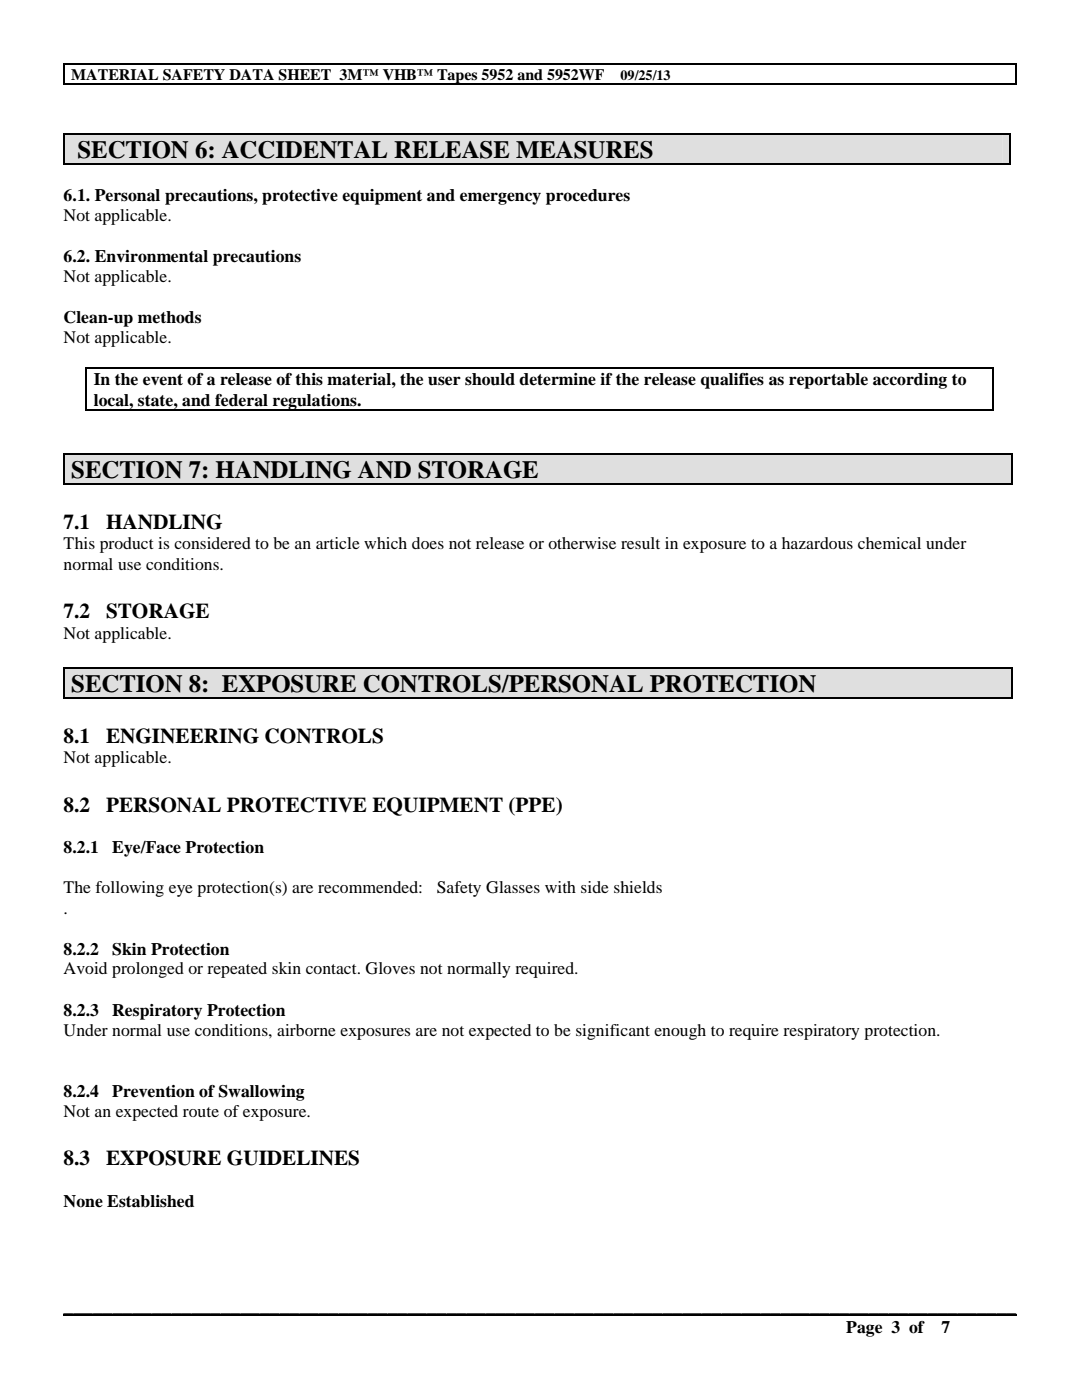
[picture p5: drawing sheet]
<svg xmlns="http://www.w3.org/2000/svg" width="216mm" height="279mm" viewBox="0 0 216 279" stroke-linecap="round" stroke-linejoin="round" font-family="sans-serif">
<defs><g id="words">
<g font-size="5">
<text x="15.5" y="31.5">SECTION 6: ACCIDENTAL RELEASE MEASURES</text>
<text x="14.2" y="95.4">SECTION 7: HANDLING AND STORAGE</text>
<text x="14.2" y="138">SECTION 8: EXPOSURE CONTROLS/PERSONAL PROTECTION</text>
</g>
<g font-size="4.2">
<text x="12.7" y="105.5">7.1</text>
<text x="21.2" y="105.5">HANDLING</text>
<text x="12.7" y="123.4">7.2</text>
<text x="21.2" y="123.4">STORAGE</text>
<text x="12.7" y="148.2">8.1</text>
<text x="21.2" y="148.2">ENGINEERING CONTROLS</text>
<text x="12.7" y="162">8.2</text>
<text x="21.2" y="162">PERSONAL PROTECTIVE EQUIPMENT (PPE)</text>
<text x="12.7" y="232.5">8.3</text>
<text x="21.2" y="232.5">EXPOSURE GUIDELINES</text>
</g>
<g font-size="3.5">
<text x="12.7" y="40.2">6.1. Personal precautions, protective equipment and emergency procedures</text>
<text x="12.7" y="44.2">Not applicable.</text>
<text x="12.7" y="52.3">6.2. Environmental precautions</text>
<text x="12.7" y="56.3">Not applicable.</text>
<text x="12.7" y="64.5">Clean-up methods</text>
<text x="12.7" y="68.5">Not applicable.</text>
<text x="18.7" y="76.9">In the event of a release of this material, the user should determine if the release qualifies as reportable according to</text>
<text x="18.7" y="80.9">local, state, and federal regulations.</text>
<text x="12.7" y="109.6">This product is considered to be an article which does not release or otherwise result in exposure to a hazardous chemical under</text>
<text x="12.7" y="113.7">normal use conditions.</text>
<text x="12.7" y="127.5">Not applicable.</text>
<text x="12.7" y="152.3">Not applicable.</text>
<text x="12.7" y="170.3">8.2.1</text>
<text x="22.4" y="170.3">Eye/Face Protection</text>
<text x="12.7" y="178.3">The following eye protection(s) are recommended:</text>
<text x="87.1" y="178.3">Safety Glasses with side shields</text>
<text x="12.7" y="182.3">.</text>
<text x="12.7" y="190.5">8.2.2</text>
<text x="22.4" y="190.5">Skin Protection</text>
<text x="12.7" y="194.5">Avoid prolonged or repeated skin contact. Gloves not normally required.</text>
<text x="12.7" y="202.7">8.2.3</text>
<text x="22.4" y="202.7">Respiratory Protection</text>
<text x="12.7" y="206.7">Under normal use conditions, airborne exposures are not expected to be significant enough to require respiratory protection.</text>
<text x="12.7" y="218.9">8.2.4</text>
<text x="22.4" y="218.9">Prevention of Swallowing</text>
<text x="12.7" y="222.9">Not an expected route of exposure.</text>
<text x="12.7" y="240.8">None Established</text>
<text x="12.7" y="261.9">_________________________________________________________________________________________________</text>
<text x="168.9" y="265.9">Page 3 of</text>
<text x="187.9" y="265.9">7</text>
</g>
<text font-size="3.2" x="14.2" y="16">MATERIAL SAFETY DATA SHEET 3M™ VHB™ Tapes 5952 and 5952WF</text>
<text font-size="2.8" x="123.8" y="16">09/25/13</text>
</g></defs>
<g fill="#000">
<path d="M12.6 12.7h.2v.3h-.2z" fill-rule="evenodd"/>
<path d="M12.6 12.7h.2v.3h-.2z" fill-rule="evenodd"/>
<path d="M12.6 16.7h.2v.2h-.2z" fill-rule="evenodd"/>
<path d="M12.6 16.7h.2v.2h-.2z" fill-rule="evenodd"/>
<path d="M202.6 12.7h.2v.3h-.2z" fill-rule="evenodd"/>
<path d="M202.6 12.7h.2v.3h-.2z" fill-rule="evenodd"/>
<path d="M202.6 16.7h.2v.2h-.2z" fill-rule="evenodd"/>
<path d="M202.6 16.7h.2v.2h-.2z" fill-rule="evenodd"/>
</g>
<path d="M12.7 13v3.7M12.8 12.9h189.8M12.8 16.8h189.8M202.7 13v3.7M12.7 262.4h190.2" fill="none" stroke="#000" stroke-width=".25"/>
<g fill="#dfdfdf">
<path d="M12.8 26.9h188.6v5.7h-188.6z" fill-rule="evenodd"/>
<path d="M14.2 26.9h185.8v5.7h-185.8z" fill-rule="evenodd"/>
</g>
<g fill="#000">
<path d="M12.6 26.7h.2v.2h-.2z" fill-rule="evenodd"/>
<path d="M12.6 26.7h.2v.2h-.2z" fill-rule="evenodd"/>
<path d="M12.6 32.6h.2v.3h-.2z" fill-rule="evenodd"/>
<path d="M12.6 32.6h.2v.3h-.2z" fill-rule="evenodd"/>
<path d="M201.4 26.7h.2v.2h-.2z" fill-rule="evenodd"/>
<path d="M201.4 26.7h.2v.2h-.2z" fill-rule="evenodd"/>
<path d="M201.4 32.6h.2v.3h-.2z" fill-rule="evenodd"/>
<path d="M201.4 32.6h.2v.3h-.2z" fill-rule="evenodd"/>
<path d="M17.1 73.4h.2v.3h-.2z" fill-rule="evenodd"/>
<path d="M17.1 73.4h.2v.3h-.2z" fill-rule="evenodd"/>
<path d="M198 73.4h.3v.3h-.3z" fill-rule="evenodd"/>
<path d="M198 73.4h.3v.3h-.3z" fill-rule="evenodd"/>
<path d="M17.1 81.8h.2v.2h-.2z" fill-rule="evenodd"/>
<path d="M17.1 81.8h.2v.2h-.2z" fill-rule="evenodd"/>
<path d="M198 81.8h.3v.2h-.3z" fill-rule="evenodd"/>
<path d="M198 81.8h.3v.2h-.3z" fill-rule="evenodd"/>
</g>
<path d="M12.7 26.9v5.7M12.8 26.8h188.6M12.8 32.7h188.6M201.5 26.9v5.7M17.2 73.7v8.1M17.3 73.5h180.7M198.2 73.7v8.1M17.3 81.9h180.7" fill="none" stroke="#000" stroke-width=".25"/>
<g fill="#dfdfdf">
<path d="M12.8 90.8h189v5.7h-189z" fill-rule="evenodd"/>
<path d="M14.2 90.8h186.2v5.7h-186.2z" fill-rule="evenodd"/>
</g>
<g fill="#000">
<path d="M12.6 90.6h.2v.2h-.2z" fill-rule="evenodd"/>
<path d="M12.6 90.6h.2v.2h-.2z" fill-rule="evenodd"/>
<path d="M12.6 96.5h.2v.2h-.2z" fill-rule="evenodd"/>
<path d="M12.6 96.5h.2v.2h-.2z" fill-rule="evenodd"/>
<path d="M201.8 90.6h.3v.2h-.3z" fill-rule="evenodd"/>
<path d="M201.8 90.6h.3v.2h-.3z" fill-rule="evenodd"/>
<path d="M201.8 96.5h.3v.2h-.3z" fill-rule="evenodd"/>
<path d="M201.8 96.5h.3v.2h-.3z" fill-rule="evenodd"/>
</g>
<path d="M12.7 90.8v5.7M12.8 90.7h189M12.8 96.6h189M201.9 90.8v5.7" fill="none" stroke="#000" stroke-width=".25"/>
<g fill="#dfdfdf">
<path d="M12.8 133.5h189v5.6h-189z" fill-rule="evenodd"/>
<path d="M14.2 133.5h186.2v5.6h-186.2z" fill-rule="evenodd"/>
</g>
<g fill="#000">
<path d="M12.6 133.2h.2v.3h-.2z" fill-rule="evenodd"/>
<path d="M12.6 133.2h.2v.3h-.2z" fill-rule="evenodd"/>
<path d="M12.6 139.2h.2v.2h-.2z" fill-rule="evenodd"/>
<path d="M12.6 139.2h.2v.2h-.2z" fill-rule="evenodd"/>
<path d="M201.8 133.2h.3v.3h-.3z" fill-rule="evenodd"/>
<path d="M201.8 133.2h.3v.3h-.3z" fill-rule="evenodd"/>
<path d="M201.8 139.2h.3v.2h-.3z" fill-rule="evenodd"/>
<path d="M201.8 139.2h.3v.2h-.3z" fill-rule="evenodd"/>
</g>
<path d="M12.7 133.5v5.7M12.8 133.4h189M12.8 139.3h189M201.9 133.5v5.7" fill="none" stroke="#000" stroke-width=".25"/>
<use href="#words"/>
</svg>
